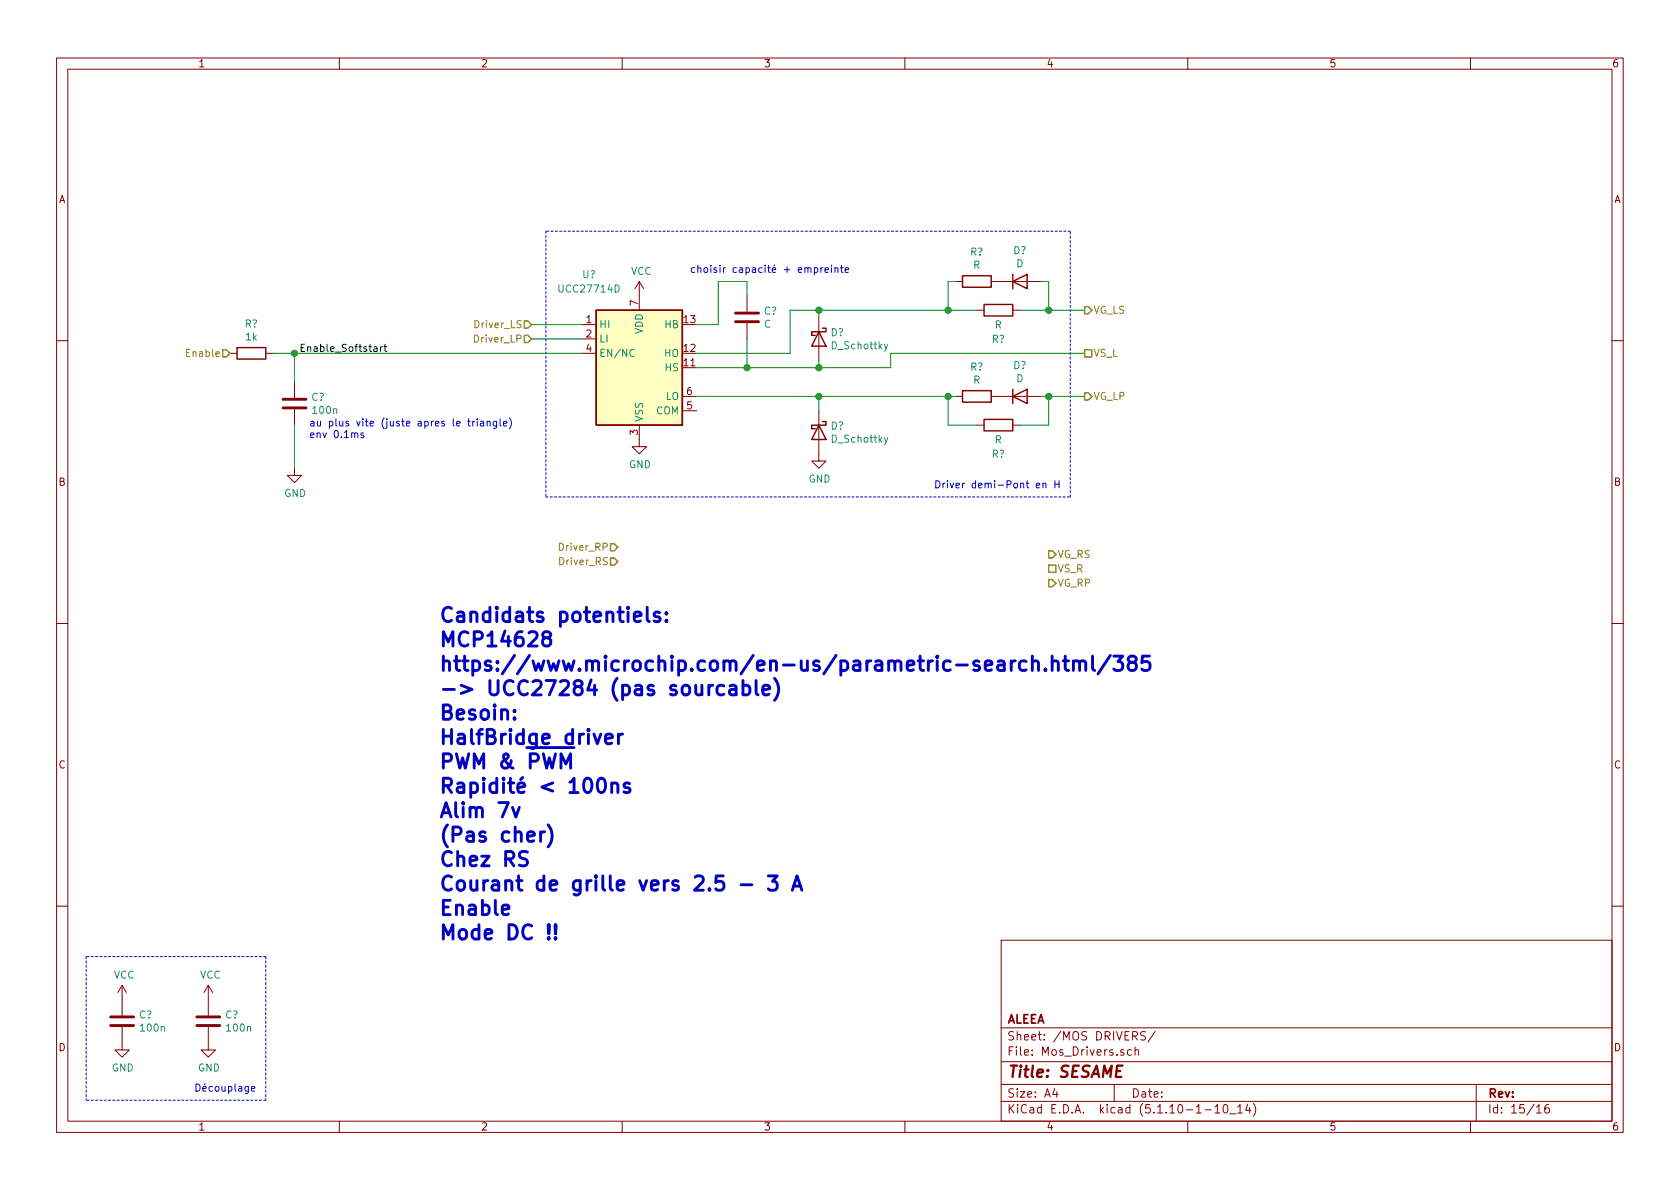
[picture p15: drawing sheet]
EESchema Schematic File Version 4
EELAYER 30 0
EELAYER END
$Descr A4 11693 8268
encoding utf-8
Sheet 15 16
Title "SESAME"
Date ""
Rev ""
Comp "ALEEA"
Comment1 ""
Comment2 ""
Comment3 ""
Comment4 ""
$EndDescr
Text HLabel 7550 2750 2    50   Output ~ 0
VG_LP
Text HLabel 7300 4050 2    50   Output ~ 0
VG_RP
Text HLabel 7300 3850 2    50   Output ~ 0
VG_RS
Text HLabel 3700 2250 0    50   Input ~ 0
Driver_LS
Text HLabel 3700 2350 0    50   Input ~ 0
Driver_LP
Text HLabel 4300 3800 0    50   Input ~ 0
Driver_RP
Text HLabel 4300 3900 0    50   Input ~ 0
Driver_RS
Text HLabel 1600 2450 0    50   Input ~ 0
Enable
Text Notes 3050 6550 0    100  ~ 20
Candidats potentiels:\nMCP14628\nhttps://www.microchip.com/en-us/parametric-search.html/385\n-> UCC27284 (pas sourcable)\nBesoin: \nHalfBridge driver\nPWM & ~PWM~\nRapidité < 100ns\nAlim 7v\n(Pas cher)\nChez RS\nCourant de grille vers 2.5 - 3 A\nEnable\nMode DC !!
$Comp
L Driver_FET:UCC27714D U?
U 1 1
P 4450 2550
F 0 "U?" H 4100 3200 50  0000 C CNN
F 1 "UCC27714D" H 4100 3100 50  0000 C CNN
F 2 "Package_SO:SOIC-14_3.9x8.7mm_P1.27mm" H 4450 2550 50  0001 C CNN
F 3 "http://www.ti.com/lit/ds/symlink/ucc27714.pdf" H 4450 2450 50  0001 C CNN
	1    4450 2550
	1    0    0    -1  
$EndComp
$Comp
L Device:C C?
U 1 1
P 850 7100
F 0 "C?" H 965 7146 50  0000 L CNN
F 1 "100n" H 965 7055 50  0000 L CNN
F 2 "" H 888 6950 50  0001 C CNN
F 3 "~" H 850 7100 50  0001 C CNN
	1    850  7100
	1    0    0    -1  
$EndComp
$Comp
L power:GND #PWR0179
U 1 1
P 850 7250
F 0 "#PWR0179" H 850 7000 50  0001 C CNN
F 1 "GND" H 855 7077 50  0000 C CNN
F 2 "" H 850 7250 50  0001 C CNN
F 3 "" H 850 7250 50  0001 C CNN
	1    850  7250
	1    0    0    -1  
$EndComp
$Comp
L power:GND #PWR0180
U 1 1
P 4450 3050
F 0 "#PWR0180" H 4450 2800 50  0001 C CNN
F 1 "GND" H 4455 2877 50  0000 C CNN
F 2 "" H 4450 3050 50  0001 C CNN
F 3 "" H 4450 3050 50  0001 C CNN
	1    4450 3050
	1    0    0    -1  
$EndComp
Wire Wire Line
	3700 2350 4050 2350
Wire Wire Line
	4050 2250 3700 2250
$Comp
L Device:D_Schottky D?
U 1 1
P 5700 3000
F 0 "D?" V 5654 3080 50  0000 L CNN
F 1 "D_Schottky" V 5745 3080 50  0000 L CNN
F 2 "" H 5700 3000 50  0001 C CNN
F 3 "~" H 5700 3000 50  0001 C CNN
	1    5700 3000
	0    1    1    0   
$EndComp
Wire Wire Line
	4850 2750 5700 2750
Wire Wire Line
	5700 2750 5700 2850
$Comp
L power:GND #PWR0181
U 1 1
P 5700 3150
F 0 "#PWR0181" H 5700 2900 50  0001 C CNN
F 1 "GND" H 5705 2977 50  0000 C CNN
F 2 "" H 5700 3150 50  0001 C CNN
F 3 "" H 5700 3150 50  0001 C CNN
	1    5700 3150
	1    0    0    -1  
$EndComp
$Comp
L Device:D_Schottky D?
U 1 1
P 5700 2350
F 0 "D?" V 5654 2430 50  0000 L CNN
F 1 "D_Schottky" V 5745 2430 50  0000 L CNN
F 2 "" H 5700 2350 50  0001 C CNN
F 3 "~" H 5700 2350 50  0001 C CNN
	1    5700 2350
	0    1    1    0   
$EndComp
Wire Wire Line
	4850 2550 5200 2550
Wire Wire Line
	5700 2550 5700 2500
Wire Wire Line
	5500 2450 5500 2150
Wire Wire Line
	5500 2150 5700 2150
Wire Wire Line
	5700 2150 5700 2200
Wire Wire Line
	4850 2450 5500 2450
Connection ~ 5700 2750
Connection ~ 5700 2150
Text HLabel 7550 2150 2    50   Output ~ 0
VG_LS
Text HLabel 7550 2450 2    50   UnSpc ~ 0
VS_L
Connection ~ 5700 2550
Text HLabel 7300 3950 2    50   UnSpc ~ 0
VS_R
$Comp
L Device:C C?
U 1 1
P 5200 2200
F 0 "C?" H 5315 2246 50  0000 L CNN
F 1 "C" H 5315 2155 50  0000 L CNN
F 2 "" H 5238 2050 50  0001 C CNN
F 3 "~" H 5200 2200 50  0001 C CNN
	1    5200 2200
	1    0    0    -1  
$EndComp
Wire Wire Line
	5200 2350 5200 2550
Connection ~ 5200 2550
Wire Wire Line
	5200 2550 5700 2550
Wire Wire Line
	4850 2250 5000 2250
Wire Wire Line
	5000 2250 5000 1950
Wire Wire Line
	5000 1950 5200 1950
Wire Wire Line
	5200 1950 5200 2050
$Comp
L Device:D D?
U 1 1
P 7100 1950
F 0 "D?" H 7100 2167 50  0000 C CNN
F 1 "D" H 7100 2076 50  0000 C CNN
F 2 "" H 7100 1950 50  0001 C CNN
F 3 "~" H 7100 1950 50  0001 C CNN
	1    7100 1950
	1    0    0    -1  
$EndComp
$Comp
L Device:R R?
U 1 1
P 6950 2150
F 0 "R?" V 7150 2150 50  0000 C CNN
F 1 "R" V 7050 2150 50  0000 C CNN
F 2 "" V 6880 2150 50  0001 C CNN
F 3 "~" H 6950 2150 50  0001 C CNN
	1    6950 2150
	0    1    1    0   
$EndComp
$Comp
L Device:R R?
U 1 1
P 6800 1950
F 0 "R?" V 6593 1950 50  0000 C CNN
F 1 "R" V 6684 1950 50  0000 C CNN
F 2 "" V 6730 1950 50  0001 C CNN
F 3 "~" H 6800 1950 50  0001 C CNN
	1    6800 1950
	0    1    1    0   
$EndComp
Wire Wire Line
	7100 2150 7300 2150
Wire Wire Line
	7300 1950 7250 1950
Wire Wire Line
	6650 1950 6600 1950
Wire Wire Line
	6600 1950 6600 2150
Wire Wire Line
	6600 2150 6800 2150
$Comp
L Device:D D?
U 1 1
P 7100 2750
F 0 "D?" H 7100 2967 50  0000 C CNN
F 1 "D" H 7100 2876 50  0000 C CNN
F 2 "" H 7100 2750 50  0001 C CNN
F 3 "~" H 7100 2750 50  0001 C CNN
	1    7100 2750
	1    0    0    -1  
$EndComp
$Comp
L Device:R R?
U 1 1
P 6950 2950
F 0 "R?" V 7150 2950 50  0000 C CNN
F 1 "R" V 7050 2950 50  0000 C CNN
F 2 "" V 6880 2950 50  0001 C CNN
F 3 "~" H 6950 2950 50  0001 C CNN
	1    6950 2950
	0    1    1    0   
$EndComp
$Comp
L Device:R R?
U 1 1
P 6800 2750
F 0 "R?" V 6593 2750 50  0000 C CNN
F 1 "R" V 6684 2750 50  0000 C CNN
F 2 "" V 6730 2750 50  0001 C CNN
F 3 "~" H 6800 2750 50  0001 C CNN
	1    6800 2750
	0    1    1    0   
$EndComp
Wire Wire Line
	7100 2950 7300 2950
Wire Wire Line
	7300 2750 7250 2750
Wire Wire Line
	6650 2750 6600 2750
Wire Wire Line
	6600 2750 6600 2950
Wire Wire Line
	6600 2950 6800 2950
Wire Wire Line
	7550 2750 7300 2750
Wire Wire Line
	5700 2750 6600 2750
Connection ~ 6600 2750
Wire Wire Line
	5700 2150 6600 2150
Connection ~ 6600 2150
Wire Wire Line
	5700 2550 6200 2550
Wire Wire Line
	6200 2450 6200 2550
Wire Wire Line
	6200 2450 7550 2450
Wire Notes Line
	3800 1600 3800 3450
Wire Notes Line
	3800 3450 7450 3450
Wire Notes Line
	7450 3450 7450 1600
Wire Notes Line
	7450 1600 3800 1600
Wire Wire Line
	7300 1950 7300 2150
Connection ~ 7300 2750
Wire Wire Line
	7300 2750 7300 2950
Wire Wire Line
	7550 2150 7300 2150
Connection ~ 7300 2150
Text Notes 6500 3400 0    50   ~ 0
Driver demi-Pont en H
$Comp
L Device:C C?
U 1 1
P 1450 7100
F 0 "C?" H 1565 7146 50  0000 L CNN
F 1 "100n" H 1565 7055 50  0000 L CNN
F 2 "" H 1488 6950 50  0001 C CNN
F 3 "~" H 1450 7100 50  0001 C CNN
	1    1450 7100
	1    0    0    -1  
$EndComp
$Comp
L power:GND #PWR0182
U 1 1
P 1450 7250
F 0 "#PWR0182" H 1450 7000 50  0001 C CNN
F 1 "GND" H 1455 7077 50  0000 C CNN
F 2 "" H 1450 7250 50  0001 C CNN
F 3 "" H 1450 7250 50  0001 C CNN
	1    1450 7250
	1    0    0    -1  
$EndComp
Wire Notes Line
	1850 6650 600  6650
Text Notes 1350 7600 0    50   ~ 0
Découplage
Wire Notes Line
	1850 7650 600  7650
Wire Notes Line
	1850 6650 1850 7650
Wire Notes Line
	600  6650 600  7650
Text Notes 4800 1900 0    50   ~ 0
choisir capacité + empreinte
Wire Wire Line
	2050 2950 2050 3250
$Comp
L power:GND #PWR?
U 1 1
P 2050 3250
AR Path="/60F2F8DD/61371978" Ref="#PWR?"  Part="1" 
AR Path="/60F19D6C/61371978" Ref="#PWR0183"  Part="1" 
F 0 "#PWR0183" H 2050 3000 50  0001 C CNN
F 1 "GND" H 2055 3077 50  0000 C CNN
F 2 "" H 2050 3250 50  0001 C CNN
F 3 "" H 2050 3250 50  0001 C CNN
	1    2050 3250
	1    0    0    -1  
$EndComp
Wire Wire Line
	2050 2450 2050 2650
Wire Wire Line
	1900 2450 2050 2450
$Comp
L Device:C C?
U 1 1
P 2050 2800
AR Path="/60F2F8DD/61371980" Ref="C?"  Part="1" 
AR Path="/60F19D6C/61371980" Ref="C?"  Part="1" 
F 0 "C?" H 2165 2846 50  0000 L CNN
F 1 "100n" H 2165 2755 50  0000 L CNN
F 2 "" H 2088 2650 50  0001 C CNN
F 3 "~" H 2050 2800 50  0001 C CNN
	1    2050 2800
	1    0    0    -1  
$EndComp
$Comp
L Device:R R?
U 1 1
P 1750 2450
AR Path="/60F2F8DD/61371986" Ref="R?"  Part="1" 
AR Path="/60F19D6C/61371986" Ref="R?"  Part="1" 
F 0 "R?" V 1543 2450 50  0000 C CNN
F 1 "1k" V 1634 2450 50  0000 C CNN
F 2 "" V 1680 2450 50  0001 C CNN
F 3 "~" H 1750 2450 50  0001 C CNN
	1    1750 2450
	0    1    1    0   
$EndComp
Connection ~ 2050 2450
Text Label 2700 2450 2    50   ~ 0
Enable_Softstart
Text Notes 2150 3050 0    50   ~ 0
au plus vite (juste apres le triangle)\nenv 0.1ms
$Comp
L power:VCC #PWR0184
U 1 1
P 4450 2050
F 0 "#PWR0184" H 4450 1900 50  0001 C CNN
F 1 "VCC" H 4465 2223 50  0000 C CNN
F 2 "" H 4450 2050 50  0001 C CNN
F 3 "" H 4450 2050 50  0001 C CNN
	1    4450 2050
	1    0    0    -1  
$EndComp
Wire Wire Line
	2050 2450 4050 2450
$Comp
L power:VCC #PWR0185
U 1 1
P 850 6950
F 0 "#PWR0185" H 850 6800 50  0001 C CNN
F 1 "VCC" H 865 7123 50  0000 C CNN
F 2 "" H 850 6950 50  0001 C CNN
F 3 "" H 850 6950 50  0001 C CNN
	1    850  6950
	1    0    0    -1  
$EndComp
$Comp
L power:VCC #PWR0186
U 1 1
P 1450 6950
F 0 "#PWR0186" H 1450 6800 50  0001 C CNN
F 1 "VCC" H 1465 7123 50  0000 C CNN
F 2 "" H 1450 6950 50  0001 C CNN
F 3 "" H 1450 6950 50  0001 C CNN
	1    1450 6950
	1    0    0    -1  
$EndComp
$EndSCHEMATC
